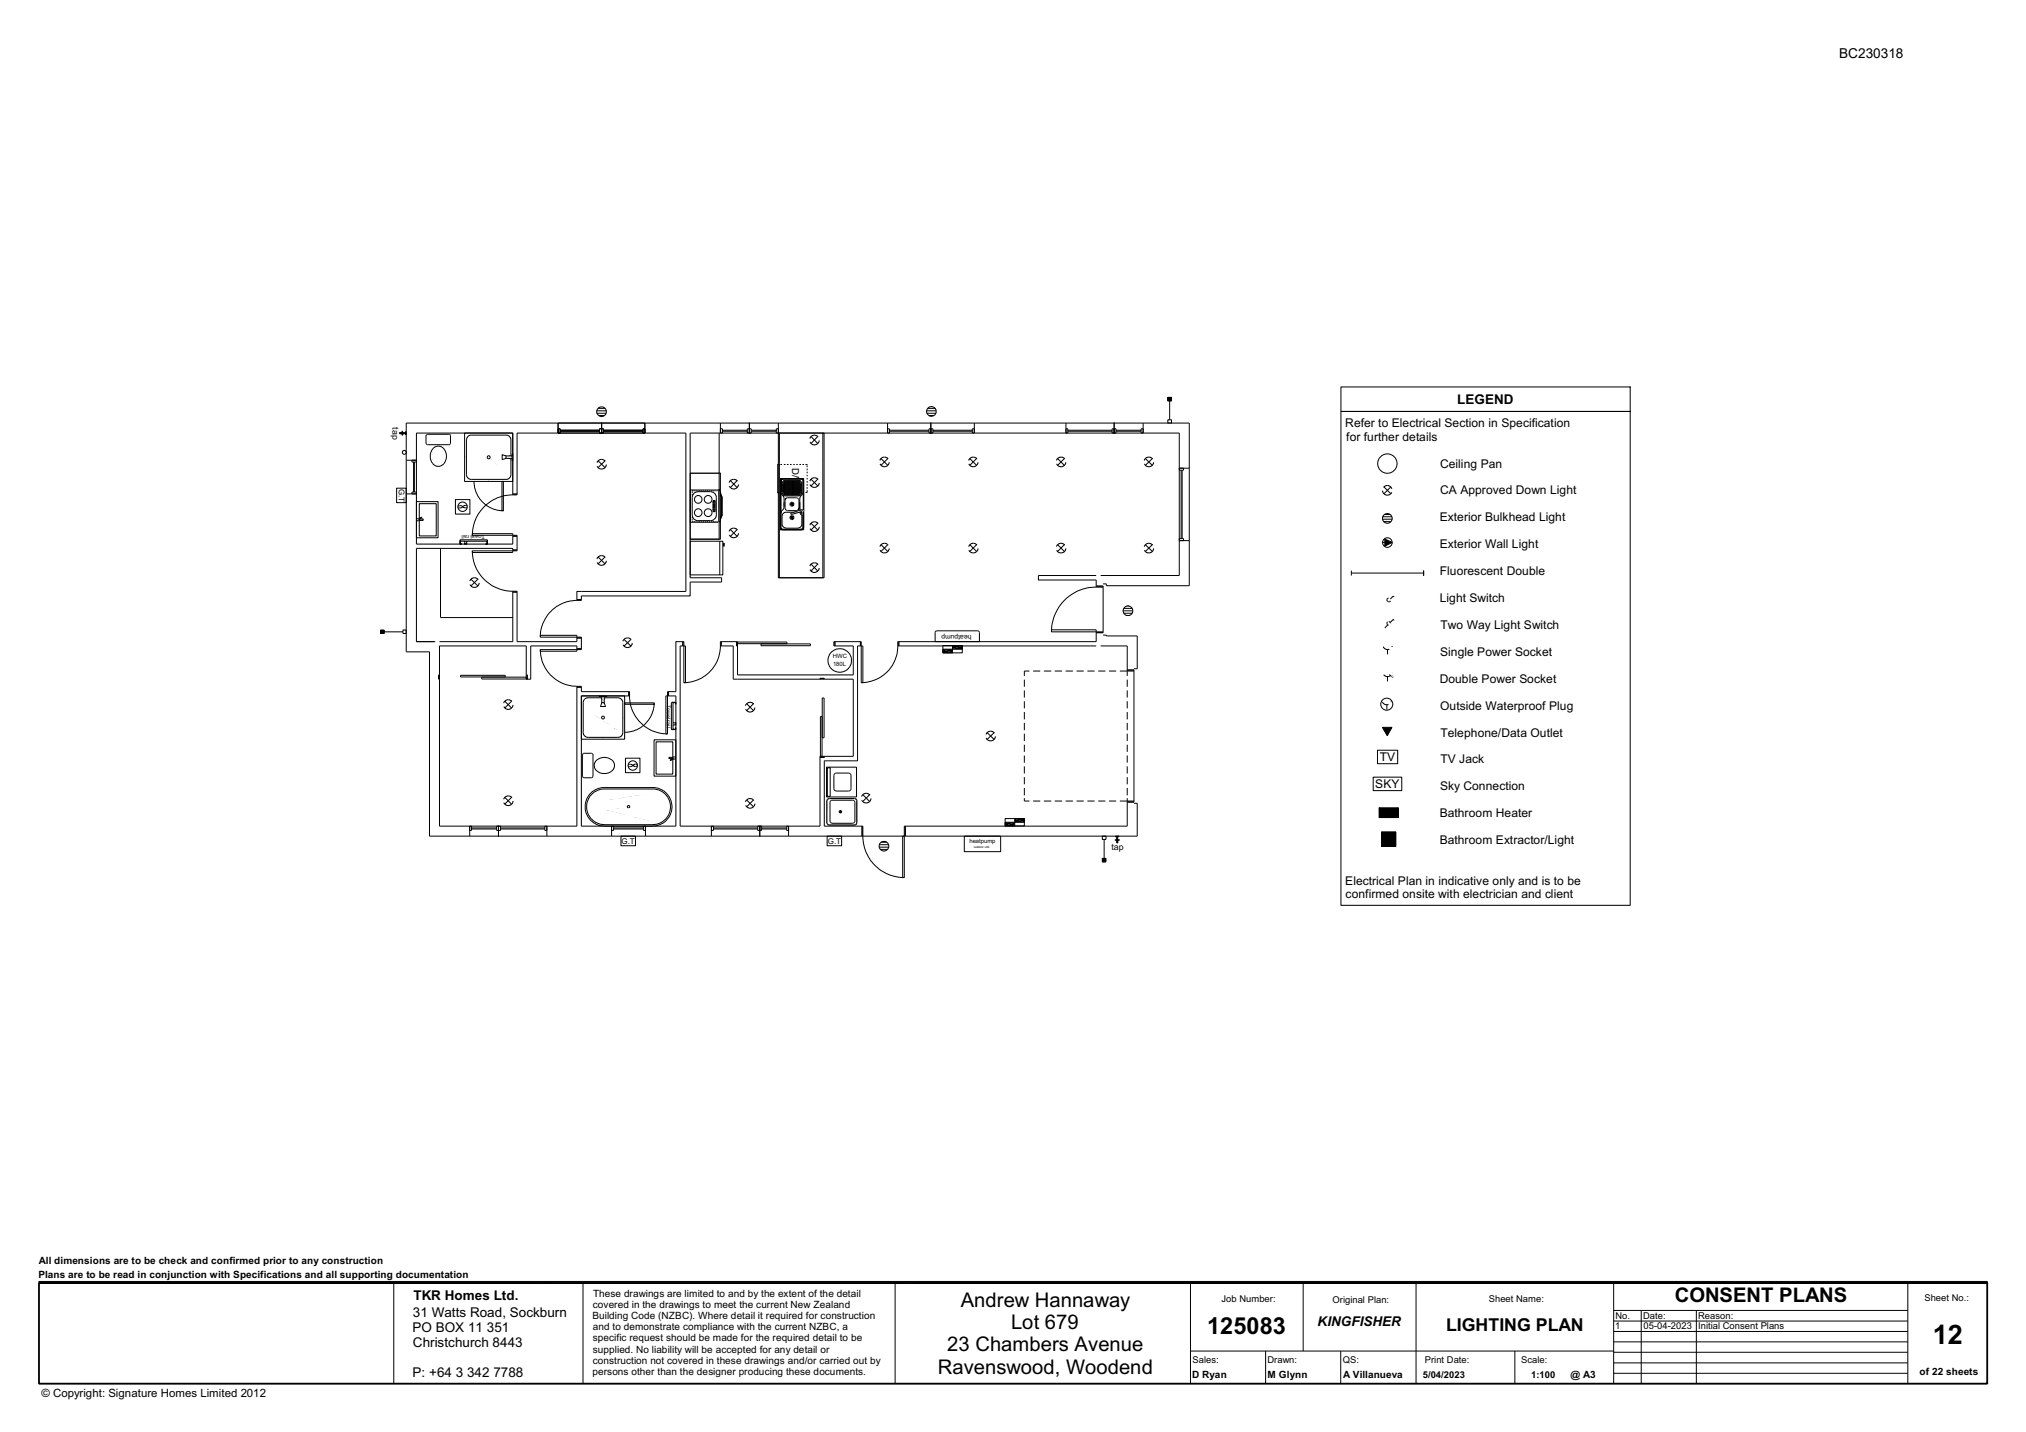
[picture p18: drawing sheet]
<svg xmlns="http://www.w3.org/2000/svg" width="420mm" height="297mm" viewBox="0 0 420 297" stroke-linecap="round" stroke-linejoin="round" font-family="sans-serif">
<defs><g id="words">
<text font-size="5.6" x="400.8" y="278.8">12</text>
<text font-size="4.9" x="250.3" y="276.7">125083</text>
<g font-size="4.2">
<text x="199.3" y="271.1">Andrew Hannaway</text>
<text x="209.7" y="275.7">Lot 679</text>
<text x="347.3" y="270.1">CONSENT PLANS</text>
<text x="196.4" y="280.3">23 Chambers Avenue</text>
<text x="194.5" y="285">Ravenswood, Woodend</text>
</g>
<text font-size="3.7" x="299.9" y="276.1">LIGHTING PLAN</text>
<g font-size="2.8">
<text x="381.4" y="12.1">BC230318</text>
<text x="302.2" y="83.8">LEGEND</text>
<text x="85.7" y="269.6">TKR Homes Ltd.</text>
<text x="85.6" y="273.2">31 Watts Road, Sockburn</text>
<text x="273.3" y="275.1">KINGFISHER</text>
<text x="85.6" y="276.3">PO BOX 11 351</text>
<text x="85.6" y="279.4">Christchurch 8443</text>
<text x="85.6" y="285.6">P: +64 3 342 7788</text>
</g>
<g font-size="2.5">
<text x="279" y="88.6">Refer to Electrical Section in Specification</text>
<text x="279.2" y="91.4">for further details</text>
<text x="298.7" y="97">Ceiling Pan</text>
<text x="298.7" y="102.6">CA Approved Down Light</text>
<text x="298.6" y="108.2">Exterior Bulkhead Light</text>
<text x="298.6" y="113.7">Exterior Wall Light</text>
<text x="298.6" y="119.3">Fluorescent Double</text>
<text x="298.6" y="124.9">Light Switch</text>
<text x="298.7" y="130.5">Two Way Light Switch</text>
<text x="298.7" y="136.1">Single Power Socket</text>
<text x="298.6" y="141.6">Double Power Socket</text>
<text x="298.7" y="147.2">Outside Waterproof Plug</text>
<text x="298.7" y="152.8">Telephone/Data Outlet</text>
<text x="286.2" y="157.9">TV</text>
<text x="298.7" y="158.4">TV Jack</text>
<text x="285.2" y="163.5">SKY</text>
<text x="298.7" y="164">Sky Connection</text>
<text x="298.6" y="169.5">Bathroom Heater</text>
<text x="298.6" y="175.1">Bathroom Extractor/Light</text>
<text x="279" y="183.5">Electrical Plan in indicative only and is to be</text>
<text x="279.1" y="186.3">confirmed onsite with electrician and client</text>
</g>
<text font-size="2.4" x="8.6" y="289.7">© Copyright: Signature Homes Limited 2012</text>
<g font-size="2.1">
<text x="8.1" y="262.3">All dimensions are to be check and confirmed prior to any construction</text>
<text x="8" y="265.1">Plans are to be read in conjunction with Specifications and all supporting documentation</text>
<text x="123" y="268.9">These drawings are limited to and by the extent of the detail</text>
<text x="122.9" y="273.6">Building Code (NZBC). Where detail it required for construction</text>
<text x="122.9" y="271.3">covered in the drawings to meet the current New Zealand</text>
<text x="122.9" y="275.9">and to demonstrate compliance with the current NZBC, a</text>
<text x="122.9" y="278.3">specific request should be made for the required detail to be</text>
<text x="122.9" y="280.6">supplied. No liability will be accepted for any detail or</text>
<text x="122.9" y="285.2">persons other than the designer producing these documents.</text>
<text x="122.9" y="282.9">construction not covered in these drawings and/or carried out by</text>
<text x="247.2" y="285.9">D Ryan</text>
<text x="262.9" y="285.9">M Glynn</text>
<text x="278.6" y="285.9">A Villanueva</text>
<text x="325.7" y="285.9">@ A3</text>
<text x="398.1" y="285.2">of 22 sheets</text>
</g>
<text font-size="2" x="164.3" y="97" transform="rotate(90 164.3 97)">D/W</text>
<g font-size="1.9">
<text x="399.1" y="269.9">Sheet No.:</text>
<text x="253.3" y="270.1">Job Number:</text>
<text x="276.4" y="270.3">Original Plan:</text>
<text x="308.7" y="270.1">Sheet Name:</text>
<text x="335" y="275.8">1</text>
<text x="335" y="273.6">No.</text>
<text x="340.7" y="273.6">Date:</text>
<text x="340.8" y="275.8">05-04-2023 Initial Consent Plans</text>
<text x="352.2" y="273.6">Reason:</text>
<text x="247.3" y="282.7">Sales:</text>
<text x="262.8" y="282.7">Drawn:</text>
<text x="278.5" y="282.7">QS:</text>
<text x="295.1" y="285.8">5/04/2023</text>
<text x="295.5" y="282.7">Print Date:</text>
<text x="315.5" y="282.8">Scale:</text>
<text x="317.5" y="285.8">1:100</text>
</g>
<g font-size="1.8">
<text x="81.4" y="88.6" transform="rotate(90 81.4 88.6)">tap</text>
<text x="230.5" y="176.4">tap</text>
</g>
<g font-size="1.7">
<text x="82.7" y="101.3" transform="rotate(90 82.7 101.3)">G.T</text>
<text x="128.9" y="175">G.T</text>
<text x="171.7" y="175">G.T</text>
</g>
<g font-size="1.4">
<text x="201.5" y="131.7" transform="rotate(-180 201.5 131.7)">heatpump</text>
<text x="136.1" y="168" transform="rotate(-180 136.1 168)">Free Standing Bath</text>
</g>
<g font-size="1.2">
<text x="172.7" y="136.6">HWC</text>
<text x="172.8" y="138.1">180L</text>
<text x="201" y="174.8">heatpump</text>
</g>
<g font-size="1.1">
<text x="100.5" y="111" transform="rotate(-180 100.5 111)">Towel rail</text>
<text x="138.3" y="146.2" transform="rotate(90 138.3 146.2)">Towel rail</text>
</g>
<g font-size="1">
<text x="100.8" y="97.4" transform="rotate(-90 100.8 97.4)">1000x1000</text>
<text x="102" y="98" transform="rotate(-90 102 98)">Athena Seville</text>
<text x="128.1" y="148.4" transform="rotate(-180 128.1 148.4)">Athena Seville</text>
</g>
<text font-size=".7" x="288.6" y="140.7">2</text>
<text font-size=".6" x="202" y="175.9">outdoor unit</text>
</g></defs>
<path d="M8.1 266.1h404v20.9h-404z" fill="none" stroke="#000" stroke-width=".38"/>
<g fill="none" stroke="#000" stroke-width=".21">
<path d="M8.1 265.8h404v.3h-404zM81.7 266.1v20.9M120.9 266.1v20.9M185.6 266.1v20.9M246.9 266.1v20.9M270.3 266.1v14.1M293.7 266.1v20.9M334.6 271.8h61M334.6 266.1v20.9M395.6 266.1v20.9M246.9 280.2h87.7M262.5 280.2v6.8"/>
<path d="M278 280.2v6.8M314.2 280.2v6.8"/>
</g>
<path d="M8.1 266h404" fill="none" stroke="#000" stroke-width=".34"/>
<g fill="#fff">
<path d="M161.8 109.9h4.9l-5.3 9.9z"/>
<path d="M166.7 109.9l4.2 9.9h-9.5z"/>
<path d="M166.7 102.3l4.2 17.5-4.2-9.9z"/>
<path d="M170.9 89.8v30l-4.2-17.5z"/>
<path d="M170.9 89.8l-4.2 12.5v-3z"/>
<path d="M161.4 89.8h9.5l-4.2 9.5z"/>
<path d="M161.4 89.8l5.3 9.5h-4.9z"/>
<path d="M161.8 102.3v7.6l-.4 9.9z"/>
<path d="M161.4 89.8l.4 12.5-.4 17.5z"/>
<path d="M161.4 89.8l.4 12.5z"/>
</g>
<path d="M161.8 99.3h4.9v10.6h-4.9z" fill="none" stroke="#000" stroke-width=".21"/>
<g fill="#fff">
<path d="M143.2 101.6l6.2-3.5v3.5z"/>
<path d="M143.1 98.1h6.3l-6.2 3.5z"/>
<path d="M143.2 108.3h6.2v3.5z"/>
<path d="M143.2 108.3l6.2 3.5h-6.3z"/>
<path d="M143.1 108.3v3.5z"/>
<path d="M143.1 98.1l.1 3.5z"/>
<path d="M143.1 101.6l.1 3.4z"/>
<path d="M143.1 105l.1 3.3z"/>
<path d="M161.6 110.7l9-8.4v8.4z"/>
<path d="M161.6 102.3h9l-9 8.4z"/>
</g>
<path d="M161.6 102.3v8.4M170.6 102.3v8.4" fill="none" stroke="#000" stroke-width=".21"/>
<g fill="#fff">
<path d="M143.1 98.1l6 13.7h-6z"/>
<path d="M143.1 98.1h6v13.7z"/>
</g>
<path d="M143.1 98.1h6v13.7h-6" fill="none" stroke="#000" stroke-width=".21"/>
<g fill="#fff">
<path d="M161.6 96.2h9v6.1z"/>
<path d="M161.6 96.2l9 6.1h-9z"/>
</g>
<path d="M161.6 96.2v6.1M170.6 96.2v6.1M167.4 101.7v.5" fill="none" stroke="#000" stroke-width=".21"/>
<path d="M161.3 96.3h.3v5.9h-.3z" fill-rule="evenodd" fill="#fff"/>
<g fill="none" stroke="#000" stroke-width=".21">
<path d="M161.3 96.3h.3v5.9h-.3zM161.8 96.4h.4M162.6 96.4h.3M163.2 96.4h.3M163.8 96.4h.4M164.5 96.4h.3M165.1 96.4h.3M165.8 96.4h.3M166.4 96.4h.4M167 96.4h.4v.1M167.4 96.6v.3M167.4 97.2v.3"/>
<path d="M167.4 97.8v.4M167.4 98.5v.3M167.4 99.1v.3M167.4 99.8v.3M161.8 102.2h.4M162.6 102.2h.3M163.2 102.2h.3M163.8 102.2h.4M164.5 102.2h.3M165.1 102.2h.3M165.8 102.2h.3M166.4 102.2h.4"/>
<path d="M167 102.2h.4M167.4 100.4v.4M167.4 101v.4"/>
</g>
<g fill="#fff">
<path d="M161.6 89.8h9v6.4z"/>
<path d="M161.6 89.8l9 6.4h-9z"/>
</g>
<path d="M161.6 89.8v6.4M170.6 89.8v6.4" fill="none" stroke="#000" stroke-width=".21"/>
<g fill="#fff">
<path d="M170.6 110.7v9.1h-9z"/>
<path d="M161.6 110.7h9l-9 9.1z"/>
</g>
<path d="M143.1 98.1h6.3v3.5h-6.2v6.7h6.2v3.5h-6.3zM161.4 89.8h9.5v30h-9.5zM161.8 99.3h4.9v10.6h-4.9zM161.6 110.7v9.1h9v-9.1" fill="none" stroke="#000" stroke-width=".21"/>
<g fill="#fff">
<path d="M161.8 109.4h4.9l-.5 .5z"/>
<path d="M161.8 109.4l4.4 .5h-3.9z"/>
<path d="M166.7 99.7v9.7h-4.9z"/>
<path d="M161.8 99.7l.5-.4h3.9z"/>
<path d="M161.8 99.7l4.4-.4 .5 .4z"/>
<path d="M161.8 99.7h4.9l-4.9 9.7z"/>
<path d="M166.2 109.9l.3-.1z"/>
<path d="M166.3 109.9l.2-.1z"/>
<path d="M166.6 109.6l-.1 .1z"/>
<path d="M166.6 109.6l-.1 .2z"/>
<path d="M166.6 109.5l-.1 .3z"/>
<path d="M166.2 109.9l.4-.4-.1 .3z"/>
<path d="M166.7 109.4l-.1 .1z"/>
<path d="M166.7 109.4l-.5 .5z"/>
<path d="M161.8 109.4l.5 .5z"/>
<path d="M161.8 109.5l.1 .1z"/>
<path d="M161.8 109.4l.1 .2z"/>
<path d="M161.8 109.4l.1 .3z"/>
<path d="M161.8 109.4l.2 .3z"/>
<path d="M161.8 109.4l.2 .4z"/>
<path d="M161.8 109.4l.5 .5-.3-.1z"/>
<path d="M162 109.8l.3 .1z"/>
<path d="M162 109.8l.2 .1z"/>
<path d="M162 109.8l.1 .1z"/>
<path d="M166.6 99.6l.1 .1z"/>
<path d="M166.6 99.5v.1z"/>
<path d="M166.5 99.4l.1 .1z"/>
<path d="M166.4 99.3l.1 .1z"/>
<path d="M166.4 99.3l.2 .2z"/>
<path d="M166.2 99.3h.2z"/>
<path d="M166.2 99.3l.4 .2z"/>
<path d="M166.2 99.3l.4 .3z"/>
<path d="M166.2 99.3l.5 .4z"/>
<path d="M162.1 99.4l.1-.1z"/>
<path d="M162 99.4l.2-.1z"/>
<path d="M162 99.4l.3-.1z"/>
<path d="M161.9 99.4h.1z"/>
<path d="M161.9 99.5l.1-.1-.2 .3z"/>
<path d="M161.9 99.5l-.1 .2z"/>
<path d="M162 99.4l-.2 .3z"/>
<path d="M162 99.4l.3-.1-.5 .4z"/>
</g>
<g fill="none" stroke="#000" stroke-width=".21">
<path d="M161.9 99.5l.3-.2h4.1l.3 .3 .1 9.8-.3 .5h-4.2l-.4-.3zM161.9 99.7h.1M162 99.5l-.1 .2zM162 99.4v.1M162.1 99.5l.1-.1h4l.3 .2v2.7l-.6 1v2.5l.6 1v2.8l-.2 .1-4 .1-.3-.3zM162.1 99.4h.1M162.3 99.3h.1M162.3 99.3h4l.3 .3v10l-.2 .2-4.1 .1-.4-.3v-9.9M162.4 99.8l.3-.2 3.2 .1 .3 .5v2.3l-.5 .4-3.1-.1-.4-.5v-2.2zM162.6 99.9v2.7h-.1zM162.8 99.7h.1M162.8 99.7v3"/>
<path d="M163 99.7h.1M163 99.7v3M163.2 99.7v3zM163.4 99.7v3zM163.6 99.7l.1 3zM163.8 99.7l.1 3zM164 99.7l.1 3zM164.2 99.7l.1 3zM164.4 99.7l.1 3zM164.6 99.7l.1 3zM164.8 99.7h.1M164.8 99.7v3"/>
<path d="M164.9 99.7v3M165 99.7l.1 3zM165.1 99.7h.1M165.2 99.7l.1 3zM165.4 99.7l.1 3zM165.7 99.7v3zM165.9 99.9v2.7zM162 102.1l.1 .4 .5 .8v2l-.5 .7-.1 .5M162.3 106.7l.5-.4h2.7a.8 .8 0 0 1 .8 .8l-.1 1.9a.77 .77 0 0 1-.8 .6h-2.4l-.4-.2-.4-.6zM162.3 100.3l.1 1.8zM162.6 104.2v.9M162.8 102.7h.1"/>
<path d="M162.9 103.5l.3-.2h1.9a.49 .49 0 0 1 .6 .4v1.7l-.2 .3-.2 .2h-2.1l-.4-.4zM163 102.7h.1M164.1 107.4h.1M164.1 104.6l.2-.1v.2zM164.1 104.6h.1M164.3 107.2l.1 .2M164.3 107.2l-.2 .2M164.4 107.4h-.3M164.4 107.4h.1M164.8 102.7h.1M165.9 104.2v1.4M166.1 100.3l.1 1.8z"/>
<circle cx="164.2" cy="107.4" r=".22"/>
<circle cx="164.2" cy="107.4" r=".4"/>
<circle cx="164.2" cy="104.6" r=".22"/>
<circle cx="164.2" cy="104.6" r=".4"/>
<circle cx="164.2" cy="104.6" r=".16"/>
<circle cx="164.3" cy="107.4" r=".11"/>
<circle cx="166.2" cy="105.9" r=".19"/>
<circle cx="166.2" cy="105.9" r=".17"/>
</g>
<g fill="#fff">
<path d="M164 106.5l2.2-.4-2.1 .6z"/>
<path d="M164 106.5l2.1-.8 .1 .4z"/>
<path d="M164 106.5v.1z"/>
<path d="M164 106.5v.2z"/>
<path d="M164 106.5l.1 .2z"/>
<path d="M166.4 105.9v.1z"/>
<path d="M166.4 105.9l-.2 .2z"/>
<path d="M166.3 105.8l-.1 .3z"/>
<path d="M166.2 105.7l.1 .1z"/>
<path d="M166.2 105.7l.1 .1-.1 .3z"/>
<path d="M166.4 105.9l-.1 .2z"/>
<path d="M166.2 105.7v.4z"/>
<path d="M166.1 105.7l.1 .4z"/>
</g>
<path d="M164 106.5l2.1-.8 .3 .1-.1 .3-2.2 .6zM164 106.5h.1M164.1 106.7h.1" fill="none" stroke="#000" stroke-width=".21"/>
<g fill="#fff">
<path d="M166.4 106l-.2 .7-.2-.1z"/>
<path d="M166 105.9l.4 .1-.4 .6z"/>
<path d="M166.1 106.7h.1z"/>
<path d="M166 106.7h.2z"/>
<path d="M166 106.6l.2 .1z"/>
<path d="M166 105.9l.4 .1z"/>
<path d="M166 105.9h.4z"/>
<path d="M166 105.9l.4-.1z"/>
<path d="M166 105.9l.3-.1z"/>
<path d="M166 105.9l.3-.2z"/>
<path d="M166 105.9l.2-.2z"/>
<path d="M166.1 105.7l-.1 .2z"/>
</g>
<path d="M166 105.8h.4l-.2 .9h-.2zM166 105.8v.1M166.1 105.7v.1M166.2 106.7h.1" fill="none" stroke="#000" stroke-width=".21"/>
<g fill="#fff">
<path d="M166.2 106.2l-.1 .4z"/>
<path d="M166.1 106.1l.1 .1-.1 .4z"/>
<path d="M166.1 106.1h.1z"/>
<path d="M166.1 106.1l.1 .1z"/>
</g>
<path d="M143.2 103.8v2.5M149.1 101.6h.2v6.7h-.2zM166.1 106.1l.1 .1v.4zM166.1 106.6h.1M166.2 106.1h.1" fill="none" stroke="#000" stroke-width=".21"/>
<g fill="#fff">
<path d="M149.3 102.5h.2l.1 .6z"/>
<path d="M149.5 102.5l.2 .6h-.1z"/>
</g>
<path d="M149.3 102.5h.2l.2 .6h-.1z" fill="none" stroke="#000" stroke-width=".21"/>
<g fill="#fff">
<path d="M149.6 103.1l.1 3.8h-.1z"/>
<path d="M149.6 103.1h.1v3.8z"/>
</g>
<path d="M149.6 103.1h.1v3.8h-.1z" fill="none" stroke="#000" stroke-width=".21"/>
<path d="M149.3 107.5h.2l-.2 .6z" fill="#fff"/>
<path d="M149.3 107.5h.2l-.2 .6z" fill="none" stroke="#000" stroke-width=".21"/>
<g fill="#fff">
<path d="M149.6 106.9h.1l-.2 .6z"/>
<path d="M149.6 106.9l-.1 .6h-.2z"/>
</g>
<path d="M149.6 106.9h.1l-.2 .6h-.2z" fill="none" stroke="#000" stroke-width=".21"/>
<path d="M149.3 101.9l.2 .6h-.2z" fill="#fff"/>
<path d="M149.3 101.9l.2 .6h-.2z" fill="none" stroke="#000" stroke-width=".21"/>
<g fill="#fff">
<path d="M149.3 107.5h.2l-.2 .6z"/>
<path d="M149.6 106.9l-.1 .6h-.2z"/>
<path d="M149.6 103.1l.1 3.8h-.1z"/>
<path d="M149.6 106.9h.1l-.2 .6z"/>
<path d="M149.6 103.1h.1v3.8z"/>
<path d="M149.5 102.5l.2 .6h-.1z"/>
<path d="M149.3 102.5h.2l.1 .6z"/>
<path d="M149.3 101.9l.2 .6h-.2z"/>
</g>
<g fill="none" stroke="#000" stroke-width=".21">
<path d="M143.6 108.2h.2M143.6 102v.3M143.6 102.4v.3M143.6 107.3v.2M143.6 107.7v.2M143.8 101.8h-.2v.1M143.8 102.4l.3-.2 .6-.2h2.8l.4 .1 .5 .4 .1 .5v4l-.1 .4-.4 .5-.4 .1h-3.1l-.7-.4-.2-.8v-3.7zM144 108.2h.2M144 101.8h.2M144.4 108.2h.3M144.4 101.8h.3M144.9 108.2h.2"/>
<path d="M144.9 101.8h.2M145.3 108.2h.2M145.3 101.8h.2M145.8 108.2h.2M145.8 101.8h.2M146.2 108.2h.2M146.2 101.8h.2M146.6 108.2h.3M146.6 101.8h.3M147.1 101.8h.2M147.1 108.2h.2M147.5 108.2h.2"/>
<path d="M147.5 101.8h.2M147.9 103.8h.4v2.3h-.4zM147.9 108.2h.3M147.9 101.8h.3M148.4 101.8h.2M148.4 108.2h.2M148.8 108.2h.3M148.8 101.8h.3M149.3 101.9l.4 1.2v3.8l-.4 1.2v-.6l.3-.6v-3.8l-.3-.6z"/>
<circle cx="144.8" cy="103.6" r=".79"/>
<circle cx="144.8" cy="106.3" r=".79"/>
<circle cx="146.9" cy="103.6" r=".8"/>
<circle cx="146.9" cy="106.3" r=".8"/>
<circle cx="148.1" cy="105.7" r=".17"/>
<circle cx="148.1" cy="105.2" r=".17"/>
<circle cx="148.1" cy="104.2" r=".18"/>
<circle cx="148.1" cy="104.7" r=".18"/>
</g>
<path d="M149.1 101.6h.2v6.7h-.2z" fill-rule="evenodd" fill="#fff"/>
<path d="M149.1 101.6h.2v6.7h-.2z" fill="none" stroke="#000" stroke-width=".21"/>
<g fill="#fff">
<path d="M177.2 165.7l.5 .5v4.4z"/>
<path d="M177.2 165.7l.5 4.9-.5 .5z"/>
<path d="M171.5 166.2l.5 4.9-.5-.5z"/>
<path d="M172 165.7l5.2 5.4h-5.2z"/>
<path d="M172 165.7h5.2v5.4z"/>
<path d="M171.5 166.2l.5-.5v5.4z"/>
<path d="M171.8 171.1h.2z"/>
<path d="M171.7 171l.1 .1z"/>
<path d="M171.7 171v.1z"/>
<path d="M171.6 170.9l.2 .2z"/>
<path d="M171.6 170.9l.4 .2z"/>
<path d="M171.6 170.9l.1 .1z"/>
<path d="M171.5 170.7l.1 .2z"/>
<path d="M171.5 170.7l.5 .4z"/>
<path d="M171.5 170.6l.5 .5z"/>
<path d="M171.5 165.9v.3z"/>
<path d="M171.7 165.8l-.1 .1z"/>
<path d="M171.7 165.7l-.2 .5z"/>
<path d="M171.7 165.7h.2l-.4 .5z"/>
<path d="M171.5 165.9v.2z"/>
<path d="M171.7 165.7h.2z"/>
<path d="M171.9 165.7l-.4 .5z"/>
<path d="M172 165.7l-.5 .5z"/>
<path d="M177.2 165.7h.1z"/>
<path d="M177.2 165.7h.2z"/>
<path d="M177.4 165.7l.1 .1z"/>
<path d="M177.2 165.7l.4 .1z"/>
<path d="M177.2 165.7l.4 .2z"/>
<path d="M177.2 165.7l.3 .1z"/>
<path d="M177.6 165.8v.1z"/>
<path d="M177.6 165.9l.1 .2z"/>
<path d="M177.2 165.7l.5 .4z"/>
<path d="M177.2 165.7l.5 .5z"/>
<path d="M177.7 170.7l-.1 .1z"/>
<path d="M177.7 170.6l-.1 .2z"/>
<path d="M177.6 170.8l-.1 .2z"/>
<path d="M177.6 170.9l-.1 .1z"/>
<path d="M177.7 170.6l-.4 .5z"/>
<path d="M177.3 171.1l.3-.3z"/>
<path d="M177.3 171.1l.2-.1z"/>
<path d="M177.7 170.6l-.5 .5z"/>
<path d="M177.2 171.1l.5-.5z"/>
</g>
<path d="M171.5 165.9l.3-.2h5.7l.2 .3v4.8l-.2 .2-.2 .1h-5.6l-.2-.4z" fill="none" stroke="#000" stroke-width=".21"/>
<g fill="#fff">
<path d="M177.2 165.7l.5 .5v4.4z"/>
<path d="M177.2 165.7l.5 4.9-.5 .5z"/>
<path d="M171.5 166.2l.5 4.9-.5-.5z"/>
<path d="M172 165.7l5.2 5.4h-5.2z"/>
<path d="M172 165.7h5.2v5.4z"/>
<path d="M171.5 166.2l.5-.5v5.4z"/>
<path d="M171.8 171.1h.2z"/>
<path d="M171.7 171l.1 .1z"/>
<path d="M171.7 171v.1z"/>
<path d="M171.6 170.9l.2 .2z"/>
<path d="M171.6 170.9l.4 .2z"/>
<path d="M171.6 170.9l.1 .1z"/>
<path d="M171.5 170.7l.1 .2z"/>
<path d="M171.5 170.7l.5 .4z"/>
<path d="M171.5 170.6l.5 .5z"/>
<path d="M171.5 165.9v.3z"/>
<path d="M171.7 165.8l-.1 .1z"/>
<path d="M171.7 165.7l-.2 .5z"/>
<path d="M171.7 165.7h.2l-.4 .5z"/>
<path d="M171.5 165.9v.2z"/>
<path d="M171.7 165.7h.2z"/>
<path d="M171.9 165.7l-.4 .5z"/>
<path d="M172 165.7l-.5 .5z"/>
<path d="M177.2 165.7h.2z"/>
<path d="M177.4 165.7h.1z"/>
<path d="M177.2 165.7l.4 .1z"/>
<path d="M177.4 165.7l.2 .1z"/>
<path d="M177.5 165.7l.1 .1z"/>
<path d="M177.2 165.7l.4 .2z"/>
<path d="M177.2 165.7l.5 .3z"/>
<path d="M177.2 165.7l.5 .4z"/>
<path d="M177.2 165.7l.5 .5z"/>
<path d="M177.7 170.7l-.1 .1z"/>
<path d="M177.7 170.6l-.1 .2z"/>
<path d="M177.7 170.6l-.1 .3z"/>
<path d="M177.5 171l.1-.1z"/>
<path d="M177.3 171.1l.3-.2z"/>
<path d="M177.7 170.6l-.1 .3-.3 .2z"/>
<path d="M177.7 170.6l-.4 .5z"/>
<path d="M177.3 171.1l.2-.1z"/>
<path d="M177.7 170.6l-.5 .5z"/>
</g>
<g fill="none" stroke="#000" stroke-width=".21">
<path d="M171.5 165.9l.3-.2h5.7l.2 .3v4.8l-.2 .2-.2 .1h-5.6l-.2-.4zM176.8 166h.1M176.8 166h-4.3l-.3 .2-.1 4.2 .2 .2 .3 .2h4.3l.3-.2 .1-.2v-4.1l-.2-.2M176.9 166l.2 .1M177.1 166.1h.1"/>
<circle cx="174.3" cy="168.4" r=".24"/>
<circle cx="174.3" cy="168.4" r=".16"/>
</g>
<g fill="#fff">
<path d="M171.4 165.3l6.2-6.2v6.2z"/>
<path d="M171.4 159.1h6.2l-6.2 6.2z"/>
</g>
<path d="M171.4 159.1h6.2v6.2h-6.2zM171.6 159.3h.6v5.9h-.6zM173.1 160.4h3l.3 .2 .1 3.1-.2 .3-2.9 .1-.4-.2-.1-3.2zM173.4 160.4h.1" fill="none" stroke="#000" stroke-width=".21"/>
<circle cx="174.2" cy="137" r="2.44" fill="#fff"/>
<circle cx="174.2" cy="137" r="2.44" fill="none" stroke="#000" stroke-width=".21"/>
<g fill="#fff">
<path d="M143.1 89.8l6 8.3h-6z"/>
<path d="M143.1 89.8h6v8.3z"/>
</g>
<path d="M149.1 89.8v8.3h-6" fill="none" stroke="#000" stroke-width=".21"/>
<g fill="#fff">
<path d="M143.1 112.3h6.8v7z"/>
<path d="M143.1 112.3l6.8 7h-6.8z"/>
</g>
<path d="M143.1 112.3h6.8v7h-6.8zM143.1 119.6h.1M143.2 111.8l-.1 .1M149.3 112.3v7M150 112.7h.2v.6h-.2z" fill="none" stroke="#000" stroke-width=".21"/>
<g fill="#fff">
<path d="M135.6 153.5l.5 7.1-.5 .4z"/>
<path d="M140.2 153.5v7.5l-.7-.4z"/>
<path d="M136.1 160.6h3.4l-3.9 .4z"/>
<path d="M135.6 161l3.9-.4 .7 .4z"/>
<path d="M139.5 153.9l.7-.4-.7 7.1z"/>
<path d="M135.6 153.5h4.6l-.7 .4z"/>
<path d="M135.6 153.5l3.9 .4h-3.4z"/>
<path d="M135.6 153.5l.5 .4v6.7z"/>
</g>
<path d="M135.6 153.5h4.6v7.5h-4.6z" fill="none" stroke="#000" stroke-width=".21"/>
<g fill="#fff">
<path d="M136.1 153.9h3.4v6.7z"/>
<path d="M136.1 153.9l3.4 6.7h-3.4z"/>
</g>
<path d="M136.1 153.9h3.4v6.7h-3.4z" fill="none" stroke="#000" stroke-width=".21"/>
<g fill="#fff">
<path d="M138.7 157.1h.9v.3z"/>
<path d="M138.7 157.1l.9 .3h-.9z"/>
</g>
<path d="M138.7 157.1h.9v.3h-.9z" fill="none" stroke="#000" stroke-width=".21"/>
<g fill="#fff">
<path d="M139 157.6l.6-.3-.5 .5z"/>
<path d="M139.6 157.3l.1 .1-.6 .4z"/>
</g>
<path d="M139 157.6l.6-.3 .1 .1-.6 .4z" fill="none" stroke="#000" stroke-width=".21"/>
<circle cx="139.8" cy="157.2" r=".26" fill="#fff"/>
<path d="M139.7 157l-.1 .3 .1 .1M139.7 157.4v.1M139.8 157h-.1M139.9 157h.1M139.9 157h-.2M140 157l.1 .3-.4 .2M140 157.4l-.1 .1" fill="none" stroke="#000" stroke-width=".21"/>
<g fill="#fff">
<path d="M86.4 113.7l5 14.4-5 5z"/>
<path d="M86.4 113.7h5v14.4z"/>
</g>
<path d="M91.4 113.7v14.4" fill="none" stroke="#000" stroke-width=".21"/>
<g fill="#fff">
<path d="M86.4 133.1l5-5 14.9 5z"/>
<path d="M91.4 128.1h14.9v5z"/>
</g>
<path d="M86.4 133.1h3.7M91.4 128.1h14.9" fill="none" stroke="#000" stroke-width=".21"/>
<g fill="#fff">
<path d="M89.8 93l-.1 .1z"/>
<path d="M89.8 93l.1-.1-.2 .2z"/>
<path d="M89.9 92.9l.1-.1z"/>
<path d="M90 92.8l.3-.1z"/>
<path d="M89.9 92.9l.4-.2z"/>
<path d="M90.4 92.6h.2z"/>
<path d="M90.7 92.5h.2z"/>
<path d="M90.7 92.5h.3z"/>
<path d="M90.6 92.6l.4-.1z"/>
<path d="M90.4 92.6l.6-.1z"/>
<path d="M90.4 92.6h.9z"/>
<path d="M91.1 92.5l.2 .1z"/>
<path d="M91 92.5l.3 .1z"/>
<path d="M91.4 92.6l.2 .1z"/>
<path d="M90.4 92.6l1.4 .2z"/>
<path d="M91.6 92.7l.2 .1z"/>
<path d="M90.4 92.6l1.4 .3z"/>
<path d="M90.3 92.7l1.6 .3z"/>
<path d="M89.9 92.9l.4-.2 1.6 .3z"/>
<path d="M89.9 92.9l2 .1-2.2 .1z"/>
<path d="M90.4 92.6l1.5 .4z"/>
<path d="M90.4 92.6l1.2 .1z"/>
<path d="M90.4 92.6h1z"/>
<path d="M89.7 93.1l2.3-.1z"/>
<path d="M89.7 93.1h2.3z"/>
<path d="M89.7 93.1l2.4 .1z"/>
<path d="M89.7 93.1l2.4 .1h-2.4z"/>
<path d="M89.7 93.2l2.5 .1z"/>
<path d="M89.6 93.3h2.6z"/>
<path d="M89.6 93.4h2.7z"/>
<path d="M89.6 93.4h2.7l-2.8 .1z"/>
<path d="M89.5 93.5h2.8z"/>
<path d="M89.5 93.6l2.8-.1 .1 .1z"/>
<path d="M89.5 93.6h2.9z"/>
<path d="M89.4 93.6l3 .1z"/>
<path d="M89.4 93.7l3.1 .1z"/>
<path d="M89.4 93.7l3.1 .1-3.1 .1z"/>
<path d="M89.4 93.9l3.1-.1z"/>
<path d="M89.4 93.9h3.1z"/>
<path d="M89.3 93.9h3.2v.1z"/>
<path d="M89.3 93.9l3.2 .1z"/>
<path d="M89.3 94l3.2 .1z"/>
<path d="M89.3 94l3.2 .1h-3.2z"/>
<path d="M89.3 94.1l3.2 .1z"/>
<path d="M89.2 94.2h3.3v.1z"/>
<path d="M89.2 94.2l3.3 .1z"/>
<path d="M89.2 94.3l3.4 .1z"/>
<path d="M89.2 94.3l3.4 .1h-3.4z"/>
<path d="M89.2 94.4h3.4z"/>
<path d="M89.2 94.4l3.4 .1z"/>
<path d="M89.2 94.5h3.4v.1z"/>
<path d="M89.2 94.5l3.4 .1z"/>
<path d="M89.2 94.6l3.4 .1h-3.4z"/>
<path d="M89.2 94.6l3.4 .1z"/>
<path d="M89.2 94.7h3.4v.1z"/>
<path d="M89.2 94.7l3.4 .1z"/>
<path d="M89.2 94.8h3.4z"/>
<path d="M89.2 94.8l3.3 .1-3.3 .1z"/>
<path d="M89.2 95l3.3-.1z"/>
<path d="M89.2 95h3.3z"/>
<path d="M89.2 95h3.3v.1z"/>
<path d="M89.2 95l3.3 .1z"/>
<path d="M89.3 95.1h3.2z"/>
<path d="M89.3 95.1l3.2 .1h-3.2z"/>
<path d="M89.3 95.2h3.2z"/>
<path d="M89.3 95.2l3.2 .1z"/>
<path d="M89.3 95.3h3.2v.1z"/>
<path d="M89.3 95.3l3.2 .1z"/>
<path d="M89.4 95.4h3.1z"/>
<path d="M89.4 95.4l3 .1h-3z"/>
<path d="M89.4 95.5h3z"/>
<path d="M89.4 95.5l3 .1z"/>
<path d="M89.4 95.6h3z"/>
<path d="M89.4 95.6l2.9 .1z"/>
<path d="M89.5 95.7h2.8v.1z"/>
<path d="M89.5 95.7l2.8 .1z"/>
<path d="M89.5 95.8h2.8z"/>
<path d="M89.5 95.8l2.7 .1z"/>
<path d="M89.6 95.9h2.6z"/>
<path d="M89.6 95.9l2.6 .1z"/>
<path d="M89.6 96h2.6z"/>
<path d="M89.6 96l2.6 .1z"/>
<path d="M89.7 96.1h2.5z"/>
<path d="M89.7 96.1h2.4z"/>
<path d="M89.7 96.1l2.3 .1z"/>
<path d="M92 96.2l-.1 .1z"/>
<path d="M91.8 96.4l.1-.1z"/>
<path d="M91.5 96.6l.4-.3z"/>
<path d="M91.5 96.6l.2-.1z"/>
<path d="M91.5 96.6l.3-.2z"/>
<path d="M91.3 96.7l.2-.1z"/>
<path d="M91.2 96.7l.3-.1z"/>
<path d="M91 96.7h.2z"/>
<path d="M90.8 96.7h.2z"/>
<path d="M90.7 96.7l1.2-.4-.4 .3z"/>
<path d="M90.7 96.7l.8-.1z"/>
<path d="M90.7 96.7h.3z"/>
<path d="M90.7 96.7h.5z"/>
<path d="M90.5 96.7h.2z"/>
<path d="M90.2 96.5l.1 .1z"/>
<path d="M90.2 96.5l.2 .1z"/>
<path d="M90 96.4l.5 .3z"/>
<path d="M90 96.4l.2 .1z"/>
<path d="M90 96.4l.4 .2z"/>
<path d="M89.8 96.3h2.1l-1.2 .4z"/>
<path d="M89.8 96.3l2.2-.1-.1 .1z"/>
<path d="M89.7 96.2h2.3z"/>
<path d="M89.8 96.3l.7 .4z"/>
<path d="M89.8 96.3l.9 .4z"/>
<path d="M89.8 96.3l.2 .1z"/>
</g>
<path d="M89.8 93l.9-.5 .7 .1a2.25 2.25 0 0 1 1.2 2.2 2.25 2.25 0 0 1-1.5 1.9h-.6a2.29 2.29 0 0 1-.7-3.7z" fill="none" stroke="#000" stroke-width=".21"/>
<g fill="#fff">
<path d="M88.7 90.1h4.4v2.1z"/>
<path d="M88.7 90.1l4.4 2.1h-4.4z"/>
<path d="M93.1 90.1h.1z"/>
<path d="M93.1 90.1h.2z"/>
<path d="M93.1 90.1l.2 .1z"/>
<path d="M93.1 90.1l.3 .1z"/>
<path d="M93.4 90.3v.2z"/>
<path d="M93.4 90.2v.3z"/>
<path d="M93.1 90.1l.3 .1v.3z"/>
<path d="M93.4 92v.1z"/>
<path d="M93.4 92l-.1 .2z"/>
<path d="M93.4 92l-.2 .2z"/>
<path d="M93.1 92.2l.3-.2z"/>
<path d="M93.1 92.2l.3-.3z"/>
<path d="M93.4 90.5v1.4l-.3 .3z"/>
<path d="M93.1 90.1l.3 .4-.3 1.7z"/>
<path d="M93.4 91.9l-.3 .3z"/>
<path d="M88.4 90.2l.3-.1-.3 .2z"/>
<path d="M88.4 90.3l.3-.2z"/>
<path d="M88.5 90.2l.2-.1z"/>
<path d="M88.5 90.1h.2z"/>
<path d="M88.3 90.4l.4-.3z"/>
<path d="M88.3 90.4l.4-.3v2.1z"/>
<path d="M88.3 90.4l.4 1.8-.4-.3z"/>
<path d="M88.6 92.2h.1z"/>
<path d="M88.5 92.2h.2z"/>
<path d="M88.3 91.9l.4 .3z"/>
<path d="M88.3 91.9l.2 .3z"/>
<path d="M88.3 91.9l.1 .2z"/>
<path d="M88.3 91.9l.1 .1z"/>
</g>
<path d="M88.5 92.2h.1M88.5 92.2h4.8M88.6 90.1h.1M93.2 90.1l.2 .2-.1 1.9M93.3 90.1h-4.8l-.2 .2v1.7l.2 .2M93.3 92.2h.1" fill="none" stroke="#000" stroke-width=".21"/>
<g fill="#fff">
<path d="M90.8 104.1v7.4l-.3-7z"/>
<path d="M86.4 104.1l.6 .4-.6 7z"/>
<path d="M87 104.5l3.8-.4-.3 .4z"/>
<path d="M86.4 104.1h4.4l-3.8 .4z"/>
<path d="M87 104.5v6.7l-.6 .3z"/>
<path d="M86.4 111.5l.6-.3 3.8 .3z"/>
<path d="M87 111.2h3.5l.3 .3z"/>
<path d="M90.5 104.5l.3 7-.3-.3z"/>
</g>
<path d="M86.4 104.1h4.4v7.4h-4.4z" fill="none" stroke="#000" stroke-width=".21"/>
<g fill="#fff">
<path d="M87 104.5l3.5 6.7h-3.5z"/>
<path d="M87 104.5h3.5v6.7z"/>
</g>
<path d="M87 104.5h3.5v6.7h-3.5z" fill="none" stroke="#000" stroke-width=".21"/>
<g fill="#fff">
<path d="M86.9 107.7l.9 .2h-.9z"/>
<path d="M86.9 107.7h.9v.2z"/>
</g>
<path d="M86.9 107.7h.9v.2h-.9z" fill="none" stroke="#000" stroke-width=".21"/>
<g fill="#fff">
<path d="M87.4 107.3l.1 .1-.6 .4z"/>
<path d="M86.8 107.6l.6-.3-.5 .5z"/>
</g>
<path d="M86.8 107.6l.6-.3 .1 .1-.6 .4z" fill="none" stroke="#000" stroke-width=".21"/>
<circle cx="86.6" cy="107.8" r=".24" fill="#fff"/>
<path d="M86.4 107.8v.1M86.4 107.7v.1M86.5 107.6v.1M86.5 107.6l.4 .1v.3l-.2 .1-.3-.2zM86.9 107.7h.1" fill="none" stroke="#000" stroke-width=".21"/>
<g fill="#fff">
<path d="M123.7 159.9h.1z"/>
<path d="M123.6 159.8l.2 .1z"/>
<path d="M123.5 159.6l.1 .2z"/>
<path d="M123.4 159.5l.1 .1z"/>
<path d="M123.4 159.3l.2 .5z"/>
<path d="M123.4 159.3l.1 .3z"/>
<path d="M123.3 159.1v.2z"/>
<path d="M123.2 158.8v.2z"/>
<path d="M123.2 158.7v.3z"/>
<path d="M123.2 158.7l.1 .4z"/>
<path d="M123.2 158.7l.1 .6z"/>
<path d="M123.3 158.4v.9z"/>
<path d="M123.3 158.4l-.1 .2z"/>
<path d="M123.3 158.4l-.1 .3z"/>
<path d="M123.4 158.1l-.1 .2z"/>
<path d="M123.5 157.9l-.2 1.4z"/>
<path d="M123.4 158l.1-.1z"/>
<path d="M123.6 157.9l-.3 1.4z"/>
<path d="M123.7 157.8l-.3 1.5z"/>
<path d="M123.7 157.8l-.1 2-.2-.5z"/>
<path d="M123.7 157.8l.1 2.1-.2-.1z"/>
<path d="M123.6 157.9l.1-.1-.4 1.5z"/>
<path d="M123.4 158.1l-.1 1.2z"/>
<path d="M123.3 158.3v1z"/>
<path d="M123.7 157.8v-.1l.1 2.2z"/>
<path d="M123.7 157.7l.1 2.2z"/>
<path d="M123.8 157.6v2.3z"/>
<path d="M123.8 157.6h.1l-.1 2.3z"/>
<path d="M123.9 157.6v2.4z"/>
<path d="M124 157.5v2.6z"/>
<path d="M124 157.5l.1 2.6z"/>
<path d="M124 157.5l.1-.1v2.7z"/>
<path d="M124.1 157.4l.1 2.8z"/>
<path d="M124.1 157.4h.1v2.8z"/>
<path d="M124.2 157.4v2.8z"/>
<path d="M124.3 157.3v3z"/>
<path d="M124.4 157.3l.1 3h-.2z"/>
<path d="M124.4 157.3l.1 3z"/>
<path d="M124.5 157.3v3z"/>
<path d="M124.6 157.2v3.2z"/>
<path d="M124.6 157.2h.1l-.1 3.2z"/>
<path d="M124.7 157.2v3.2z"/>
<path d="M124.8 157.2v3.2h-.1z"/>
<path d="M124.8 157.2v3.2z"/>
<path d="M124.9 157.1v3.3z"/>
<path d="M124.9 157.1h.1l-.1 3.3z"/>
<path d="M125 157.1l.1 3.3h-.2z"/>
<path d="M125 157.1l.1 3.3z"/>
<path d="M125.1 157.1v3.3z"/>
<path d="M125.1 157.1h.1l-.1 3.3z"/>
<path d="M125.2 157.1l-.1 3.3z"/>
<path d="M125.2 157.1v3.3z"/>
<path d="M125.3 157.1v3.3h-.1z"/>
<path d="M125.4 157.1v3.3z"/>
<path d="M125.3 157.1v3.3z"/>
<path d="M125.4 157.1h.1l-.1 3.3z"/>
<path d="M125.5 157.1l-.1 3.3z"/>
<path d="M125.5 157.1v3.3z"/>
<path d="M125.6 157.1v3.3h-.1z"/>
<path d="M125.6 157.1h.1l-.1 3.3z"/>
<path d="M125.7 157.1l-.1 3.3z"/>
<path d="M125.7 157.1v3.3z"/>
<path d="M125.8 157.1l.1 3.3h-.2z"/>
<path d="M125.8 157.1l.1 3.3z"/>
<path d="M125.9 157.2v3.2z"/>
<path d="M125.9 157.2h.1l-.1 3.2z"/>
<path d="M126 157.2l-.1 3.2z"/>
<path d="M126 157.2v3.2z"/>
<path d="M126.1 157.2l.1 3.1-.2 .1z"/>
<path d="M126.1 157.2l.1 3.1z"/>
<path d="M126.2 157.3v3z"/>
<path d="M126.3 157.3l-.1 3z"/>
<path d="M126.3 157.3l.1 .1-.1 2.9z"/>
<path d="M126.4 157.4l-.1 2.9z"/>
<path d="M126.4 157.4v2.8z"/>
<path d="M126.5 157.4l-.1 2.8z"/>
<path d="M126.5 157.4v2.8z"/>
<path d="M126.6 157.4l-.1 2.8z"/>
<path d="M126.6 157.4v2.7z"/>
<path d="M126.7 157.5l-.1 2.6z"/>
<path d="M126.7 157.5v2.6z"/>
<path d="M126.7 157.5v2.5z"/>
<path d="M126.8 157.6l-.1 2.4z"/>
<path d="M126.8 157.6v2.3z"/>
<path d="M126.9 157.6l-.1 2.3z"/>
<path d="M126.9 157.6l.1 .2z"/>
<path d="M127 157.8l.1 .1z"/>
<path d="M127 157.8l.3 .4z"/>
<path d="M127.2 158l.1 .2z"/>
<path d="M127.1 157.9l.2 .3z"/>
<path d="M127.3 158.2l.1 .2z"/>
<path d="M127.3 158.2l.1 .3z"/>
<path d="M127.4 158.5v.2z"/>
<path d="M127.4 158.7v.2z"/>
<path d="M127 157.8l.3 .4 .1 .8z"/>
<path d="M127.3 158.2l.1 .8z"/>
<path d="M127.4 158.7v.3z"/>
<path d="M127.4 158.5v.5z"/>
<path d="M127.4 159v.2z"/>
<path d="M127.3 159.3v.2z"/>
<path d="M127.4 159.3l-.1 .2z"/>
<path d="M127.4 159.2l-.3 .5z"/>
<path d="M127.2 159.6l.1-.1z"/>
<path d="M127.4 159.3l-.3 .4z"/>
<path d="M127 157.8l.4 1.2-.4 .9z"/>
<path d="M126.9 157.6l.1 .2v2.1z"/>
<path d="M126.9 157.6l.1 2.3h-.1z"/>
<path d="M127.4 159.2l-.4 .7z"/>
<path d="M127.4 159l-.4 .9z"/>
<path d="M127 159.8l.1-.1z"/>
</g>
<path d="M123.7 157.7a2.3 2.3 0 0 1 3.7 .8l-.1 .9a2.23 2.23 0 0 1-2.2 1.1 2.23 2.23 0 0 1-1.9-1.6l.1-.5z" fill="none" stroke="#000" stroke-width=".21"/>
<g fill="#fff">
<path d="M120.8 156.6h2.2l-2.2 4.4z"/>
<path d="M123 156.6v4.4h-2.2z"/>
<path d="M120.8 156.5v.1z"/>
<path d="M120.8 156.4v.2z"/>
<path d="M120.9 156.4l-.1 .2z"/>
<path d="M120.9 156.3l-.1 .3z"/>
<path d="M121 156.3h.2z"/>
<path d="M120.9 156.3h.3l-.4 .3z"/>
<path d="M122.7 156.3h.1z"/>
<path d="M122.7 156.3l.2 .1z"/>
<path d="M122.7 156.3l.2 .2z"/>
<path d="M122.7 156.3l.3 .2z"/>
<path d="M122.6 156.3l.4 .2z"/>
<path d="M121.2 156.3h1.4l.4 .3z"/>
<path d="M120.8 156.6l.4-.3 1.8 .3z"/>
<path d="M122.6 156.3l.4 .3z"/>
<path d="M120.9 161.2l.1 .1z"/>
<path d="M120.8 161l.2 .3z"/>
<path d="M120.8 161l.3 .3z"/>
<path d="M120.8 161l.1 .2z"/>
<path d="M120.8 161v.2z"/>
<path d="M120.8 161v.1z"/>
<path d="M120.8 161h2.2l-1.9 .3z"/>
<path d="M121.1 161.3l1.9-.3-.4 .3z"/>
<path d="M123 161l-.1 .1z"/>
<path d="M123 161l-.1 .2z"/>
<path d="M122.6 161.3l.4-.3z"/>
<path d="M122.6 161.3l.3-.1z"/>
<path d="M122.6 161.3l.2-.1z"/>
<path d="M122.6 161.3h.2z"/>
<path d="M122.6 161.3h.1z"/>
</g>
<path d="M120.9 161.2l-.1-4.7 .2-.2h1.7l.2 .1v4.8M120.9 161.2h.1M122.9 161.2l-.2 .1h-1.7l-.1-.1M122.9 161.2h.1" fill="none" stroke="#000" stroke-width=".21"/>
<g fill="#fff">
<path d="M96.4 89.8h9.9l-9.9 10.1z"/>
<path d="M106.3 89.8v10.1h-9.9z"/>
</g>
<g fill="none" stroke="#000" stroke-width=".21">
<path d="M96.4 89.8h9.9v10.1h-9.9zM97 90.6l.5-.3h7.7l.3 .1 .5 .7v7.5l-.3 .5-.5 .3h-7.7l-.4-.2-.4-.7v-7.3z"/>
<circle cx="98.3" cy="97.8" r=".25"/>
</g>
<g fill="#fff">
<path d="M129.5 144.4v8.9h-8.9z"/>
<path d="M120.6 144.4h8.9l-8.9 8.9z"/>
</g>
<g fill="none" stroke="#000" stroke-width=".21">
<path d="M98.3 99.9a6.1 6.1 0 0 0 6.1 6.1v-6.1h-.3v6.1M120.6 144.4h8.9v8.9h-8.9zM121.2 145.1l.6-.4h6.5l.5 .3 .4 .6v6.5l-.2 .4-.7 .5h-6.5l-.5-.3-.4-.6v-6.5zM135.7 146.1h-6.2v-.3h6.2a6.1 6.1 0 0 1-6.2 6.1"/>
<circle cx="127.6" cy="151.3" r=".25"/>
</g>
<g fill="#fff">
<path d="M125.3 163.4l10 8h-10z"/>
<path d="M125.3 163.4h10v8z"/>
<path d="M135.3 163.4h.6l-.6 8z"/>
<path d="M136.9 163.7l.9 .5z"/>
<path d="M138.8 165.4l.5 1.4z"/>
<path d="M138.5 164.9l.3 .5 .5 1.4z"/>
<path d="M138.2 164.5l.3 .4 .8 1.9z"/>
<path d="M139.1 165.8l.2 1z"/>
<path d="M139.3 166.8v1.1z"/>
<path d="M139.3 166.8v1.1l-.5 1.4z"/>
<path d="M139.2 168.4l-.4 .9z"/>
<path d="M139.3 167.9l-.5 1.4z"/>
<path d="M138.8 169.3l-.6 .9z"/>
<path d="M136.4 163.5l.5 .2-1.6 7.7z"/>
<path d="M139.3 166.8l-.5 2.5-1.5 1.5z"/>
<path d="M139.3 166.8l-2 4-2 .6z"/>
<path d="M138.8 169.3l-.6 .9-.9 .6z"/>
<path d="M137.3 170.8l.9-.6z"/>
<path d="M135.3 171.4l2-.6z"/>
<path d="M138.2 164.5l1.1 2.3-4 4.6z"/>
<path d="M137.8 164.2l.4 .3-2.9 6.9z"/>
<path d="M136.9 163.7l.9 .5-2.5 7.2z"/>
<path d="M135.9 163.4l.5 .1-1.1 7.9z"/>
<path d="M135.9 171.3l1-.3z"/>
<path d="M135.3 171.4l1.6-.4z"/>
<path d="M124.3 171.2l1 .2z"/>
<path d="M123.8 171l1.5 .4z"/>
<path d="M122.9 170.5l.9 .5z"/>
<path d="M122.2 169.8l3.1 1.6-2.8-1.2z"/>
<path d="M121.9 169.3l3.4 2.1-3.1-1.6z"/>
<path d="M121.5 168.4l.4 .9z"/>
<path d="M121.5 168.4l3.8 3-3.4-2.1z"/>
<path d="M121.4 167.3l.1 1.1z"/>
<path d="M121.5 166.3v2.1l-.1-1.1z"/>
<path d="M121.5 166.3l3.8 5.1-3.8-3z"/>
<path d="M121.5 166.3l-.1 1z"/>
<path d="M121.9 165.4l-.4 .9z"/>
<path d="M122.2 164.9l3.1 6.5-3.4-6z"/>
<path d="M122.5 164.5l.4-.3 2.4 7.2z"/>
<path d="M122.5 164.5l2.8 6.9-3.1-6.5z"/>
<path d="M122.9 164.2l.5-.3 1.9 7.5z"/>
<path d="M123.8 163.7l.5-.2 1 7.9z"/>
<path d="M124.3 163.5l.5-.1 .5 8z"/>
<path d="M123.4 163.9l.4-.2 1.5 7.7z"/>
<path d="M121.9 165.4l3.4 6-3.8-5.1z"/>
<path d="M122.9 170.5l2.4 .9-1.5-.4z"/>
<path d="M122.5 170.2l2.8 1.2-2.4-.9z"/>
<path d="M124.8 163.4h.5v8z"/>
</g>
<g fill="none" stroke="#000" stroke-width=".21">
<path d="M122.4 164.6a4.2 4.2 0 0 1 2.9-1.2h10a4 4 0 0 1 4.1 4 4 4 0 0 1-4.1 4h-10a4 4 0 0 1-3.6-2.4 4 4 0 0 1 .7-4.4zM122.4 165.1a3.9 3.9 0 0 1 2.9-1.4h10a3.7 3.7 0 0 1 3.8 3.7 3.7 3.7 0 0 1-3.8 3.7h-10a3.7 3.7 0 0 1-3.3-2.1 3.7 3.7 0 0 1 .4-3.9zM200 173.4h7.5v3.3h-7.5z"/>
<circle cx="130.3" cy="167.3" r=".25"/>
</g>
<g fill="#fff">
<path d="M128.8 173.4h3l-3 2z"/>
<path d="M128.8 175.4l3-2v2z"/>
<path d="M201.1 173.7h5.3v1.6h-5.3z" fill-rule="evenodd"/>
<path d="M202 175.4h3.2v.7h-3.2z" fill-rule="evenodd"/>
</g>
<path d="M128.8 173.4h3v2h-3z" fill="none" stroke="#000" stroke-width=".21"/>
<g fill="#fff">
<path d="M171.5 173.4h3l-3 2z"/>
<path d="M171.5 175.4l3-2v2z"/>
</g>
<path d="M171.5 173.4h3v2h-3z" fill="none" stroke="#000" stroke-width=".21"/>
<g fill="#fff">
<path d="M82.3 101.3h1.9v3z"/>
<path d="M82.3 101.3l1.9 3h-1.9z"/>
</g>
<path d="M82.3 101.3h1.9v3h-1.9z" fill="none" stroke="#000" stroke-width=".21"/>
<g fill="#fff">
<path d="M83.6 93.6l.1-.1z"/>
<path d="M83.7 93.5l.2-.1z"/>
<path d="M83.9 93.4l.1 .1z"/>
<path d="M83.7 93.5h.3z"/>
<path d="M84 93.5l.1 .1z"/>
<path d="M84 93.5l.2 .1z"/>
<path d="M83.7 93.5h.3l.2 .1z"/>
<path d="M84.2 93.6v.2z"/>
<path d="M84.2 93.6v.3z"/>
<path d="M84.2 93.6v.4z"/>
<path d="M84.2 93.9v.1z"/>
<path d="M84.1 94.1l-.1 .1z"/>
<path d="M84.2 94.1l-.2 .1z"/>
<path d="M84 94.2l.2-.1z"/>
<path d="M84.2 94l-.2 .2z"/>
<path d="M83.9 94.2h.1z"/>
<path d="M83.7 94.2l.5-.2-.2 .2z"/>
<path d="M83.7 94.2h.3z"/>
<path d="M83.7 94.2h.2z"/>
<path d="M83.6 94.1l.1 .1z"/>
<path d="M83.5 94.1l.7-.1-.5 .2z"/>
<path d="M83.5 94.1l.2 .1z"/>
<path d="M83.4 93.9l.1 .2z"/>
<path d="M83.4 93.8l.1 .3z"/>
<path d="M83.4 93.8v.1z"/>
<path d="M83.5 93.6l.7 .4-.7 .1z"/>
<path d="M83.5 93.6h.7v.4z"/>
<path d="M83.5 93.6v.5z"/>
<path d="M83.7 93.5l.5 .1h-.7z"/>
<path d="M83.5 93.6l-.1 .2z"/>
</g>
<g fill="none" stroke="#000" stroke-width=".21">
<path d="M139.5 151.3h-.1"/>
<circle cx="83.8" cy="93.8" r=".41"/>
</g>
<g fill="#fff">
<path d="M139.6 149.9v.5l-.4 .8z"/>
<path d="M139.2 145.8l.4 4.1-.4 1.3z"/>
<path d="M139.2 145.8l.4 .1v4z"/>
<path d="M139.6 145.8l.5-.1z"/>
<path d="M139.3 145.7l-.1 .1z"/>
<path d="M139.4 145.7h.7z"/>
<path d="M139.2 145.8l.2-.1 .2 .1z"/>
<path d="M139.4 145.7h.8z"/>
<path d="M140.2 145.7v.3z"/>
<path d="M140.1 145.8l.1 .2z"/>
<path d="M139.2 145.8h.4v.1z"/>
<path d="M140.1 149.9l.1 .5z"/>
<path d="M139.6 150.4l.5-.5v.5z"/>
<path d="M139.6 149.9h.5l-.5 .5z"/>
<path d="M140.1 151v.3z"/>
<path d="M139.6 151.3h.6z"/>
<path d="M140.2 151v.3z"/>
<path d="M139.4 151.3h.8z"/>
<path d="M139.2 151.2l.1 .1z"/>
<path d="M139.2 151.2l.2 .1z"/>
<path d="M139.2 151.2l.4 .1h-.2z"/>
<path d="M139.6 150.4v.9l-.4-.1z"/>
</g>
<path d="M95.4 112.1l.1 .1M139.3 145.7h.9v.3l-.1-.3-.5 .1v4.1h.6v.5h-.6v.9h.5l.1-.3v.3h-.9l-.1-.1zM139.4 145.7l.1 .1M139.6 150v.3M140.1 150v.3M140.1 151.3h.1" fill="none" stroke="#000" stroke-width=".21"/>
<g fill="#fff">
<path d="M95.5 112l1.3 .3z"/>
<path d="M95.5 112h5.4l-4.1 .3z"/>
<path d="M96.8 112.3l4.1-.3-.1 .3z"/>
<path d="M101 112.3v.5z"/>
<path d="M100.9 112h.1z"/>
<path d="M101.1 112.1l-.1 .7v-.5z"/>
<path d="M100.9 112l.2 .1z"/>
<path d="M100.9 112l.2 .1-.1 .2z"/>
<path d="M101 112.8l.1 .1z"/>
<path d="M101.1 112.1v.8z"/>
<path d="M100.7 112.9h.4z"/>
<path d="M100.7 112.8h.3z"/>
<path d="M100.9 112l.1 .3h-.2z"/>
<path d="M96.3 112.9h.5z"/>
<path d="M96.3 112.9l.5-.1z"/>
<path d="M96.4 112.3l.4 .5h-.4z"/>
<path d="M96.4 112.3h.4v.5z"/>
<path d="M95.5 112.8l.3 .1z"/>
<path d="M95.5 112.3l-.1 .6z"/>
<path d="M95.4 112.9h.4z"/>
<path d="M95.4 112.1v.8z"/>
<path d="M95.4 112h.1z"/>
<path d="M95.4 112.1l.1-.1v.3z"/>
<path d="M95.5 112l.9 .3h-.9z"/>
</g>
<g fill="none" stroke="#000" stroke-width=".21">
<path d="M95.4 112h5.6l.1 .9h-.4l.3-.1v-.5h-4.2v.6h-.5l.1-.6h-.9v.5l.3 .1h-.4zM95.4 112.8h.1M96.4 112.3h.3M96.4 112.8h.4M101.1 112.1l-.1 .2M194 131l.2-.1h8.7l.2 .2v2h-9.2zM195.5 133.9h4.1v1.5h-4.1zM195.5 134.7h2v.7h-2zM197.5 133.9h2.1v.8h-2.1zM208.4 169.8h4v1.5h-4zM208.4 170.6h2v.7h-2zM210.4 169.8h2v.8h-2z"/>
<path d="M228.6 178.7h.8"/>
</g>
<path d="M195.5 134.7l2 .7h-2zM195.5 134.7h2v.7zM197.5 134.7l2.1-.8v.8zM197.5 133.9h2.1l-2.1 .8zM208.4 171.3l2-.7v.7zM208.4 170.6h2l-2 .7zM210.4 169.8h2v.8zM210.4 169.8l2 .8h-2z" fill="#000"/>
<g fill="#fff">
<path d="M228.6 174.1l.8-.7v.7z"/>
<path d="M228.6 173.4h.8l-.8 .7z"/>
</g>
<path d="M228.6 173.4h.8v.7h-.8z" fill="none" stroke="#000" stroke-width=".21"/>
<g fill="#fff">
<path d="M228.6 178.8l.8-.7v.7z"/>
<path d="M228.6 178.1h.8l-.8 .7z"/>
</g>
<path d="M242.2 82.5h.8M228.6 178.1h.8v.7h-.8zM228.6 178.7h.8M228.6 178.6h.8M228.6 178.5h.8M228.6 178.4h.8M228.6 178.3h.8M228.6 178.2h.8M228.6 178.1h.8M229 174.1v4" fill="none" stroke="#000" stroke-width=".21"/>
<g fill="#fff">
<path d="M242.2 87.1h.8l-.8 .7z"/>
<path d="M242.2 87.8l.8-.7v.7z"/>
</g>
<path d="M242.2 87.1h.8v.7h-.8z" fill="none" stroke="#000" stroke-width=".21"/>
<g fill="#fff">
<path d="M242.2 82.4h.8l-.8 .7z"/>
<path d="M242.2 83.1l.8-.7v.7z"/>
</g>
<path d="M242.2 82.5h.8M242.2 82.6h.8M242.2 82.7h.8M242.2 82.8h.8M242.2 82.9h.8M242.2 83h.8M242.2 83.1h.8M242.2 82.4h.8v.7h-.8zM242.6 83.1v4M79 130.7v.7" fill="none" stroke="#000" stroke-width=".21"/>
<g fill="#fff">
<path d="M83.6 130.7l.6 .7h-.6z"/>
<path d="M83.6 130.7h.6v.7z"/>
</g>
<path d="M83.6 130.7h.6v.7h-.6z" fill="none" stroke="#000" stroke-width=".21"/>
<g fill="#fff">
<path d="M79 130.7l.6 .7h-.6z"/>
<path d="M79 130.7h.6v.7z"/>
</g>
<g fill="none" stroke="#000" stroke-width=".21">
<path d="M84.2 95.5h2.2M85.4 95.5v.3h1M85.8 95.8v6.3M85.9 95.8v6.3M115.7 87.8v2M115.7 88.9h.5v.9M116.2 89.2h8.1M116.2 89.5h8.1M124.3 89.8v-.9h.8v.9M124.8 87.7v2.2M125.1 89.2h8.3M125.1 89.5h8.3"/>
<path d="M133.7 87.8v2M133.7 88.9h-.3v.9M149.4 87.8v2M149.4 88.9h.4v.9M149.8 89.2h5.2M149.8 89.5h5.2M155 89.8v-.9h.8v.9M155.4 87.7v2.2M155.8 89.2h5.2M155.8 89.5h5.2M161.4 87.8v2M161.4 88.9h-.4v.9"/>
<path d="M184.1 88.9h.3v.9M184.1 87.8v2M184.4 89.2h8.3M184.4 89.5h8.3M192.7 89.8v-.9h.8v.9M193 87.7v2.2M193.5 89.2h8.1M193.5 89.5h8.1M202.1 87.8v2M202.1 88.9h-.5v.9M221.1 88.9h.3v.9M221.1 87.8v2"/>
<path d="M221.4 89.2h9.2M221.4 89.5h9.2M230.6 89.8v-.9h.8v.9M231.1 87.7v2.2M231.4 89.2h5.2M231.4 89.5h5.2M237.1 87.8v2M237.1 88.9h-.5v.9M244.6 97.1h2M244.9 97.5v14.2M245.2 97.5v14.2M245.4 97.1v.4h-.8"/>
<path d="M84.2 102.4h2.2M86.4 102.1h-1v.3M98 114.3v.3h8.3v-.9h-19.9v19.4h3.9M98 114.3a8.4 8.4 0 0 0 8.3 8.3M98 111h9.2v3.3h-9.2M106.3 102.7h.9v-12.9h35v32.9h-22.6v1.7M106.3 102.5h.9M106.3 111.2h.9M106.3 114.1h.9M106.3 102.7a8.4 8.4 0 0 0-8.3 8.3M106.3 102.7v-12.9h-19.9v23.1h19.9v-2.2h-8.3v.3M227.3 119.4h-12v.9h12v1.5"/>
<path d="M228.3 119.4h16.3v-29.6h-101.5v30h6.5v.9h-6.5v2.9h-22.5v.9h-1M244.6 112.1h2M244.6 111.7h.8v.4M79 130.7h.6v.7h-.6zM79 130.7v.7M79.1 130.7v.7M79.2 130.7v.7M79.3 130.7v.7M79.4 130.7v.7M79.5 130.7v.7M79.6 130.7v.7M79.6 131.1h4"/>
<path d="M91.1 140h-.1v.9h.1M106.3 122.6h.9v10.5h12.4v-1.3h-7.5v.4M106.3 122.8h.9M106.3 122.6v10.5h-15.2M109.1 140h.2v.9M112.1 134.7v.4h7.5v-1.1h-9.5v6.9l-10.2-.1v-.3h9.2M112.1 134.7a7.6 7.6 0 0 0 7.5 7.7M112.1 132.2h8.5v2.5h-8.5M119.6 124.5a7.7 7.7 0 0 0-7.5 7.7M119.6 124.4v.1M119.6 124.4h1M119.6 132.3h1"/>
<path d="M119.6 134.6h1M141.6 133.1v.9M149.4 134a7.7 7.7 0 0 1-7.6 7.6M149.4 134v-.9h3.6v6.9h24v-6h-4.1v-.9h5.7v8.5M149.4 134h2.7v6.9h24.9v16h-6.9v.2h.8M149.6 133.1v.9M152.8 133.1v.9h.2M153 133.2h10.2v.3h-10.2M157.8 133.6h10.3v.3h-10.3zM173.1 133.1v.9M178.4 133.1v.9M186.2 134h41.1"/>
<path d="M186.2 134a7.6 7.6 0 0 1-7.6 7.6M186.4 133.1v.9M213.5 139.2h-1.1v1M214.2 139.2h1.5M216.5 139.2h1.5M218.1 131.1h10.7M218.1 131.1v-.5h9.2v2.5h-41.1v.9M218.7 139.2h1.6M221 139.2h1.5M223.3 139.2h1.4M225.5 139.2h1.5M227.3 121.8a9.2 9.2 0 0 0-9.2 9.3"/>
<path d="M227.3 121.6h1.5v9.6h-1.5M227.3 121.8h1.5M227.8 139.2h1.4M228.3 134h5.5v6.2M228.8 121.1h.6v.4h17.2v-33.7h-162.4v47.4h4.9v38.2h146.7v-6.8h-.6M228.8 131.7h.6v.2h6.4v6.8h-.6M230 139.2h1.5M232.2 139.2h3M233.8 139h1.4v27.4h-1.4M95.5 140.1h9.3v.3h-9.3zM109.1 140.9v-6.9h-18v37.4h28.5v-29M119.6 142.4h1v1.1h10v.9"/>
<path d="M119.6 142.5h1M130.4 143.5v.9M130.6 144.4a7.9 7.9 0 0 0 7.8 7.8M130.6 144.4h-10v27h19.6v-27h-2.1v7.8h.3M138.6 143.5v.9M141.8 141.6v-8.5h-1.6v10.4h-1.8v8.7M141.8 141.6h.4v-7.6h-1.1v37.4h29v-14.3h.8M170.1 140.9v-.2h.8v.2M170.1 156.9v-8.3h.4v8.3M170.5 144.8h.4v8.2h-.4zM170.9 156.9v.2M178.6 141.6h.3v-7.6h-1.1v23.8h-6.9v13.6h8v2a8.6 8.6 0 0 0 8.6 8.6"/>
<path d="M212.4 141v1.5M212.4 143.2v1.5M212.4 145.5v1.4M212.4 147.7v1.5M212.4 149.9v1.6M212.4 152.2v1.5M212.4 154.5v1.5M212.4 156.7v1.5M212.4 159v1.4M233.8 141v1.5M233.8 143.2v1.5M233.8 145.5v1.4"/>
<path d="M233.8 147.7v1.5M233.8 149.9v1.6M233.8 152.2v1.5M233.8 154.5v1.5M233.8 156.7v1.5M233.8 159v1.4M97.4 171.4v2M97.8 171.4v.9h-.4M97.8 172h5.2M97.8 171.7h5.2M103 171.4v.9h.8v-.9M103.4 171.3v2.2"/>
<path d="M103.8 172h9.2M103.8 171.7h9.2M113 171.4v.9h.4M113.4 171.4v2M126.8 171.4v2M127.3 171.4v.9h-.5M127.3 172h6.1M127.3 171.7h6.1M133.4 171.4v.9h.5M133.9 171.4v2M147.5 171.4v2M148 171.4v.9h-.5"/>
<path d="M148 172h9.1M148 171.7h9.1M157.1 171.4v.9h.8v-.9M157.6 171.3v2.2M157.9 172h5.3M157.9 171.7h5.3M163.2 171.4v.9h.3M163.5 171.4v2M178.8 171.4v2M187.2 173.4v8.6h.3M187.7 171.4v2M212.4 165.6v.6h1.1"/>
<path d="M212.4 161.2v1.5M212.4 163.4v1.6M214.2 166.2h1.5M216.5 166.2h1.5M218.7 166.2h1.6M221 166.2h1.5M223.3 166.2h1.4M225.5 166.2h1.5M227.8 166.2h1.4M230 166.2h1.5M232.2 166.2h3M233.8 165.6v5.8h-46.3v10.6"/>
<path d="M233.8 161.2v1.5M233.8 163.4v1.6"/>
</g>
<g fill="#fff">
<path d="M121.3 147h7.5v5z"/>
<path d="M121.3 147l7.5 5h-7.5z"/>
<path d="M121.3 145h6.4v3z"/>
<path d="M121.3 145l6.4 3h-6.4z"/>
<path d="M99.6 90.6l1.4 6.7h-1.4z"/>
<path d="M99.6 90.6h1.4v6.7z"/>
<path d="M97.2 90.9l8.3 7.9h-8.3z"/>
<path d="M97.2 90.9h8.3v7.9z"/>
</g>
<g fill="none" stroke="#000" stroke-width=".21">
<circle cx="101.3" cy="94.8" r=".31"/>
<circle cx="125.1" cy="148.8" r=".3"/>
</g>
<g fill="#fff">
<path d="M124.2 166.2l11.4-1.7v1.7z"/>
<path d="M124.2 164.5h11.4l-11.4 1.7z"/>
<path d="M124.3 167.7h12v3z"/>
<path d="M124.3 167.7l12 3h-12z"/>
</g>
<g fill="#000">
<path d="M286.7 150.9h2l-1 1.7z"/>
<path d="M286.5 172.6h3v3h-3z" fill-rule="evenodd"/>
</g>
<g fill="none" stroke="#000" stroke-width=".21">
<path d="M286.7 150.9h2l-1 1.7zM286.5 172.6h3v3h-3zM286.5 172.6l3 3M289.5 172.6l-3 3"/>
<circle cx="287.7" cy="96.2" r="2.01"/>
</g>
<circle cx="287.7" cy="107.5" r="1" fill="#fff"/>
<g fill="none" stroke="#000" stroke-width=".21">
<path d="M124 95.6l1.5 1.4M125.5 95.6l-1.5 1.4M125.5 95.7l-.3-.3-.6-.1-.5 .2-.3 .5M125.7 96.4l-.1 .5-.6 .4-.6-.1-.6-.5M151.5 99.7l1.4 1.4M152.9 99.7l-1.4 1.4M153 99.8l-.6-.4h-.5l-.3 .2-.4 .5M168.2 99.4l1.4 1.4M168.2 90.6l1.4 1.4M169.6 90.6h.1M169.6 90.6l-.4-.3h-.7l-.6 .7M169.6 99.4l-1.4 1.4"/>
<path d="M169.6 90.6l-1.4 1.4M169.7 99.5l-.5-.4h-.5l-.4 .2-.4 .5M169.9 91.4l-.2 .5-.7 .4-.6-.1-.4-.5M182.7 95.1l1.4 1.4M184.1 95.1l-1.4 1.4M184.2 95.2l-.4-.3-.6-.1-.6 .4-.1 .3M184.4 95.9l-.2 .5-.6 .4-.8-.2-.3-.4M201.1 95.1l1.4 1.4M202.5 95.1l-1.4 1.4M202.6 95.2l-.4-.3-.6-.1-.6 .4-.1 .3M202.8 95.9l-.2 .5-.6 .4-.7-.2-.4-.4M219.3 95.1l1.4 1.4"/>
<path d="M220.7 95.1l-1.4 1.4M220.8 95.2l-.5-.4h-.5l-.6 .4-.1 .3M221 95.9l-.1 .5-.6 .4-.8-.2-.4-.4M237.5 95.1l1.5 1.4M239 95.1l-1.5 1.4M239 95.2l-.5-.4h-.5l-.3 .2-.4 .5M239.2 95.9l-.3 .7-.4 .2-.8-.2-.4-.4M124 115.5l1.5 1.5M125.5 115.5l-1.5 1.5M125.5 115.6l-.4-.3-.4-.1-.6 .3-.3 .5M125.7 116.3l-.3 .8-.6 .2-.6-.2-.4-.4M151.5 109.9l1.4 1.4"/>
<path d="M152.9 109.9l-1.4 1.4M153 109.9l-.6-.3h-.5l-.3 .1-.4 .5M153.2 100.5l-.3 .6-.6 .3-.6-.1-.4-.5M153.2 110.6l-.3 .6-.6 .3-.7-.1-.3-.4M168.2 117l1.4 1.4M168.2 108.5l1.4 1.4M169.6 117l-1.4 1.4M169.6 108.5l-1.4 1.4M169.7 117.1l-.4-.3h-.6l-.5 .2-.3 .4M169.7 108.6l-.5-.3-.5-.1-.6 .4-.2 .3M169.9 117.8l-.2 .5-.7 .4-.6-.1-.4-.4M169.9 109.3l-.2 .5-.6 .4-.8-.1-.3-.5"/>
<path d="M169.9 100.2l-.2 .5-.6 .4-.7-.1-.4-.5M182.7 113l1.4 1.4M184.1 113l-1.4 1.4M184.2 113.1l-.3-.3-.6-.1-.5 .2-.3 .5M184.4 113.7l-.2 .6-.5 .4h-.6l-.6-.6M201.1 113l1.4 1.4M202.5 113l-1.4 1.4M202.6 113.1l-.3-.3-.6-.1-.5 .2-.3 .5M202.8 113.7l-.2 .6-.5 .4-.6-.1-.6-.5M219.3 113l1.4 1.4M220.7 113l-1.4 1.4M220.8 113.1l-.3-.3-.6-.1-.5 .2-.3 .5"/>
<path d="M221 113.7l-.1 .6-.6 .4-.6-.1-.6-.5M237.5 113l1.5 1.4M239 113l-1.5 1.4M239 113.1l-.3-.3-.6-.1-.5 .2-.3 .5M239.2 113.7l-.1 .6-.6 .4-.6-.1-.6-.5M280.2 118.9h15M280.2 118.4v1M286.7 101.8l.2 .5 .6 .4 .7-.1 .4-.5M286.7 107.7h2M286.7 112.5h.5M286.8 107.2h1.9M286.9 101.1l.5-.3 .5-.1 .4 .2 .4 .5"/>
<path d="M287 108.2h1.5M287 101l1.4 1.4M287.1 106.7h1.2M287.2 111.8l1.5 .7-1.5 .8zM288.4 101l-1.4 1.4M295.2 118.4v1v-1M286.9 134.2l.5 .5h.7M286.9 140l.6 .3 .8-.1M287.7 134.7v1M287.8 129.6l.2 .1M287.8 129.6l-.6 .7M287.8 129l-.2 .4 .2 .2"/>
<path d="M287.8 124.1h.1M287.8 124.1l-.2 .3 .2 .4h.3l.2-.2M288 128.9l.3 .2M288 124.1h.1M288 124.1h-.1M288.1 139.9l.5 .4M288.3 129.1h.1M288.3 129.1l.1 .2M288.7 134v.2M288.7 139.6h.1M289.1 123.8l-.2-.1-.6 .5M289.1 128.7l-.2-.2-.6 .6"/>
<path d="M104.7 145.5l1.4 1.4M106.1 145.5l-1.4 1.4M106.2 145.5l-.5-.3h-.5l-.6 .3-.2 .3M106.4 146.2l-.2 .5-.7 .5-.6-.2-.4-.4M154.9 146l1.4 1.4M156.3 146l-1.4 1.4M156.3 146l-.3-.2-.5-.1-.6 .2-.3 .5M156.5 146.8l-.2 .5-.6 .4-.6-.1-.5-.5M204.7 152l1.5 1.4M206.2 152l-1.5 1.4M206.2 152.1l-.4-.4h-.6l-.3 .1-.4 .6M206.4 152.7l-.1 .5-.6 .5-.7-.1-.5-.5"/>
<path d="M286.7 145.6l.6 .6 .7-.1M287.6 146.2v1M287.7 140.3v1.1M288.6 145.5l-.1 .1M104.7 165.4l1.4 1.4M106.1 165.4l-1.4 1.4M106.2 165.5l-.5-.4h-.5l-.4 .2-.4 .5M106.4 166.2l-.2 .5-.6 .4-.7-.1-.4-.5M154.9 165.9l1.4 1.4M156.3 165.9l-1.4 1.4M156.3 166l-.3-.3h-.6l-.6 .3-.2 .3M156.5 166.7l-.1 .5-.7 .4h-.6l-.5-.6"/>
<path d="M178.9 164.8l1.4 1.4M180.3 164.8l-1.4 1.4M180.4 164.9l-.4-.3-.5-.1-.5 .3-.3 .4M180.6 165.6l-.2 .6-.5 .3-.8-.1-.4-.4M286 167.6h4v2h-4zM286 167.6l4 2M290 167.6l-4 2"/>
<circle cx="287.7" cy="112.5" r=".99"/>
<circle cx="287.7" cy="107.5" r="1"/>
<circle cx="287.6" cy="146.1" r="1.25"/>
</g>
<g fill="#000">
<path d="M287.2 111.8l1.5 .7-1.5 .8z"/>
<path d="M286 167.6h4v2h-4z" fill-rule="evenodd"/>
</g>
<circle cx="183.3" cy="175.5" r="1" fill="#fff"/>
<g fill="none" stroke="#000" stroke-width=".21">
<path d="M97.5 121.2l.2 .3M97.7 121.5l.5 .3h.4l.5-.3M97.7 120.1l1.4 1.4M99.1 120.1l-1.4 1.4M99.1 120.2l-.4-.3-.5-.1-.4 .2-.3 .5M99.4 120.9l-.3 .6M129.4 132.6l-.2 .4M129.4 132.6l1.5 1.4M129.4 132.6l.5-.3h.5l.5 .4M130.9 132.6l-1.5 1.4M131.1 133.4l-.2 .6-.6 .3-.7-.1-.4-.5M182.3 175.7h2"/>
<path d="M182.4 175.2h1.9M182.6 176.2h1.4M182.8 174.7h1.1"/>
<circle cx="183.3" cy="175.5" r="1"/>
</g>
<circle cx="193.2" cy="85.3" r="1.01" fill="#fff"/>
<g fill="none" stroke="#000" stroke-width=".21">
<path d="M192.2 85.2h1.9M192.2 85.7h1.9M192.4 84.7h1.5M192.7 86.2h1"/>
<circle cx="193.2" cy="85.3" r="1.01"/>
</g>
<circle cx="233.9" cy="126.7" r="1.01" fill="#fff"/>
<g fill="none" stroke="#000" stroke-width=".21">
<path d="M232.9 126.7h2M233 127.2h1.8M233 126.2h1.8M233.8 125.7h.3"/>
<circle cx="233.9" cy="126.7" r="1.01"/>
</g>
<circle cx="124.7" cy="85.4" r="1" fill="#fff"/>
<g fill="none" stroke="#000" stroke-width=".21">
<path d="M123.8 85.7h1.9M123.8 85.2h1.9M124 84.7h1.5M124.2 86.2h1.1M278.1 85.3h60v102.5h-60zM278.1 80.3h60v5h-60zM94.4 103.6h3.1v3h-3.1zM95 105l.5-.1a.24 .24 0 0 1 .4 .2 .24 .24 0 0 1-.3 .2l-.4 .1-.1-.2M96.5 104.8h.1M96.5 104.8v.1a.28 .28 0 0 0-.4 0 .28 .28 0 0 0 0 .3l.6 .1 .2-.1M96.6 104.8l.3 .1M129.7 157.3h3v3h-3z"/>
<path d="M130.7 158.5h.1M130.7 158.5l-.4 .2M130.7 158.5l.6 .2-.6 .3-.4-.1M132.1 158.6l-.4-.1-.5 .2 .5 .3 .5-.2M285.7 155.6h4.2v2.8h-4.2zM284.8 161.2h5.9v2.8h-5.9z"/>
<circle cx="124.7" cy="85.4" r="1"/>
<circle cx="95.9" cy="105.1" r=".97"/>
<circle cx="131.2" cy="158.8" r=".97"/>
</g>
<g fill="#fff">
<path d="M124.3 144.4h1.5l-.1 .1z"/>
<path d="M124.3 144.4l1.4 .1h-1.3z"/>
</g>
<path d="M124.3 144.4h1.5l-.1 .1h-1.3z" fill="none" stroke="#000" stroke-width=".21"/>
<circle cx="125.1" cy="144.8" r=".34" fill="#fff"/>
<path d="M124.8 144.9v.1M124.9 145.1h.1M124.9 144.5h.1M124.9 144.5l-.1 .2a.31 .31 0 0 0 .1 .4 .31 .31 0 0 0 .4 0l.1-.3-.2-.3M125.1 144.5h.1M125.1 144.5h-.1" fill="none" stroke="#000" stroke-width=".21"/>
<g fill="#fff">
<path d="M124.9 144.5h.3z"/>
<path d="M124.9 144.6l.3-.1z"/>
</g>
<path d="M124.9 144.5l.3 .1z" fill="none" stroke="#000" stroke-width=".21"/>
<g fill="#fff">
<path d="M124.8 144.5h.5v1.4z"/>
<path d="M124.8 144.5l.5 1.4h-.5z"/>
</g>
<path d="M124.8 144.5h.5v1.4h-.5z" fill="none" stroke="#000" stroke-width=".21"/>
<g fill="#fff">
<path d="M125.3 145.8l.3 .8h-1.1z"/>
<path d="M124.8 145.8h.5l-.8 .8z"/>
</g>
<path d="M124.8 145.8h.5l.3 .8h-1.1z" fill="none" stroke="#000" stroke-width=".21"/>
<g fill="#fff">
<path d="M106.3 94.1v1.5l-.1-.1z"/>
<path d="M106.2 94.1h.1l-.1 1.4z"/>
</g>
<path d="M106.2 94.1h.1v1.5l-.1-.1z" fill="none" stroke="#000" stroke-width=".21"/>
<circle cx="105.9" cy="94.9" r=".34" fill="#fff"/>
<circle cx="105.9" cy="94.8" r=".34" fill="none" stroke="#000" stroke-width=".21"/>
<path d="M106.1 94.7l.1 .3z" fill="#fff"/>
<path d="M106.1 94.7l.1 .3z" fill="none" stroke="#000" stroke-width=".21"/>
<g fill="#fff">
<path d="M104.8 95.1l1.4-.5v.5z"/>
<path d="M104.8 94.6h1.4l-1.4 .5z"/>
</g>
<path d="M104.8 94.6h1.4v.5h-1.4z" fill="none" stroke="#000" stroke-width=".21"/>
<g fill="#fff">
<path d="M104.1 94.3l.8 .8-.8 .2z"/>
<path d="M104.1 94.3l.8 .3v.5z"/>
</g>
<g fill="none" stroke="#000" stroke-width=".21">
<path d="M104.1 94.3l.8 .3v.5l-.8 .2zM231.2 174.2h.1M231.5 174.3l.1 .2M231.6 173.6v.4M231.6 174.3h.1M231.6 174.8h.1M231.6 174.5h.1M231.6 174l-.1 .2M231.7 173.8h.1M231.7 174l.2 .2M231.7 173.8l-.1 .4h-.3l.3 .1 .1 .4M231.7 174.2h.1"/>
<path d="M231.8 174.6v.2h-.2v-.2M231.8 173.6v.6l.4 .1h-.5l.1 .5h-.2v-.3M231.8 174.8h-.1M231.9 174.3l-.2 .2"/>
<circle cx="231.7" cy="174.2" r=".04"/>
</g>
<g fill="#fff">
<path d="M231.4 173.4h.6l-.6 .2z"/>
<path d="M231.4 173.6l.6-.2v.2z"/>
</g>
<g fill="none" stroke="#000" stroke-width=".21">
<path d="M82.8 89.9h.1M82.8 89.8v.1M82.9 89.9l.2 .1M83.1 89.7l-.3 .1M83.2 90l.2 .1M83.2 89.7h-.3v.3h.3M83.2 89.7v.1M83.2 89.9v.1M83.4 89.6l-.1 .1M83.4 89.6l-.2 .1M83.4 89.4l.1 .4h.4l-.4 .1v.4l-.1-.4h-.4v-.1h.4zM83.4 89.8v.1z"/>
<path d="M83.5 89.6l.2 .1M83.6 89.6v.1M83.6 90h.1M83.7 89.7v.1M83.7 90l-.2 .1M83.7 90h.4M83.7 89.7h.4M83.7 89.9v.1M83.9 89.9h.1M231.4 173.4h.6v.2h-.6z"/>
</g>
<g fill="#fff">
<path d="M84.1 89.5h.1v.7z"/>
<path d="M84.1 89.5l.1 .7h-.1z"/>
</g>
<path d="M84.1 89.5h.1v.7h-.1zM334.6 274h61M334.6 276.2h61M334.6 278.3h61M340.4 271.8v15.2M351.8 271.8v15.2M334.6 280.5h61M334.6 282.7h61M334.6 284.9h61" fill="none" stroke="#000" stroke-width=".21"/>
<use href="#words"/>
</svg>
